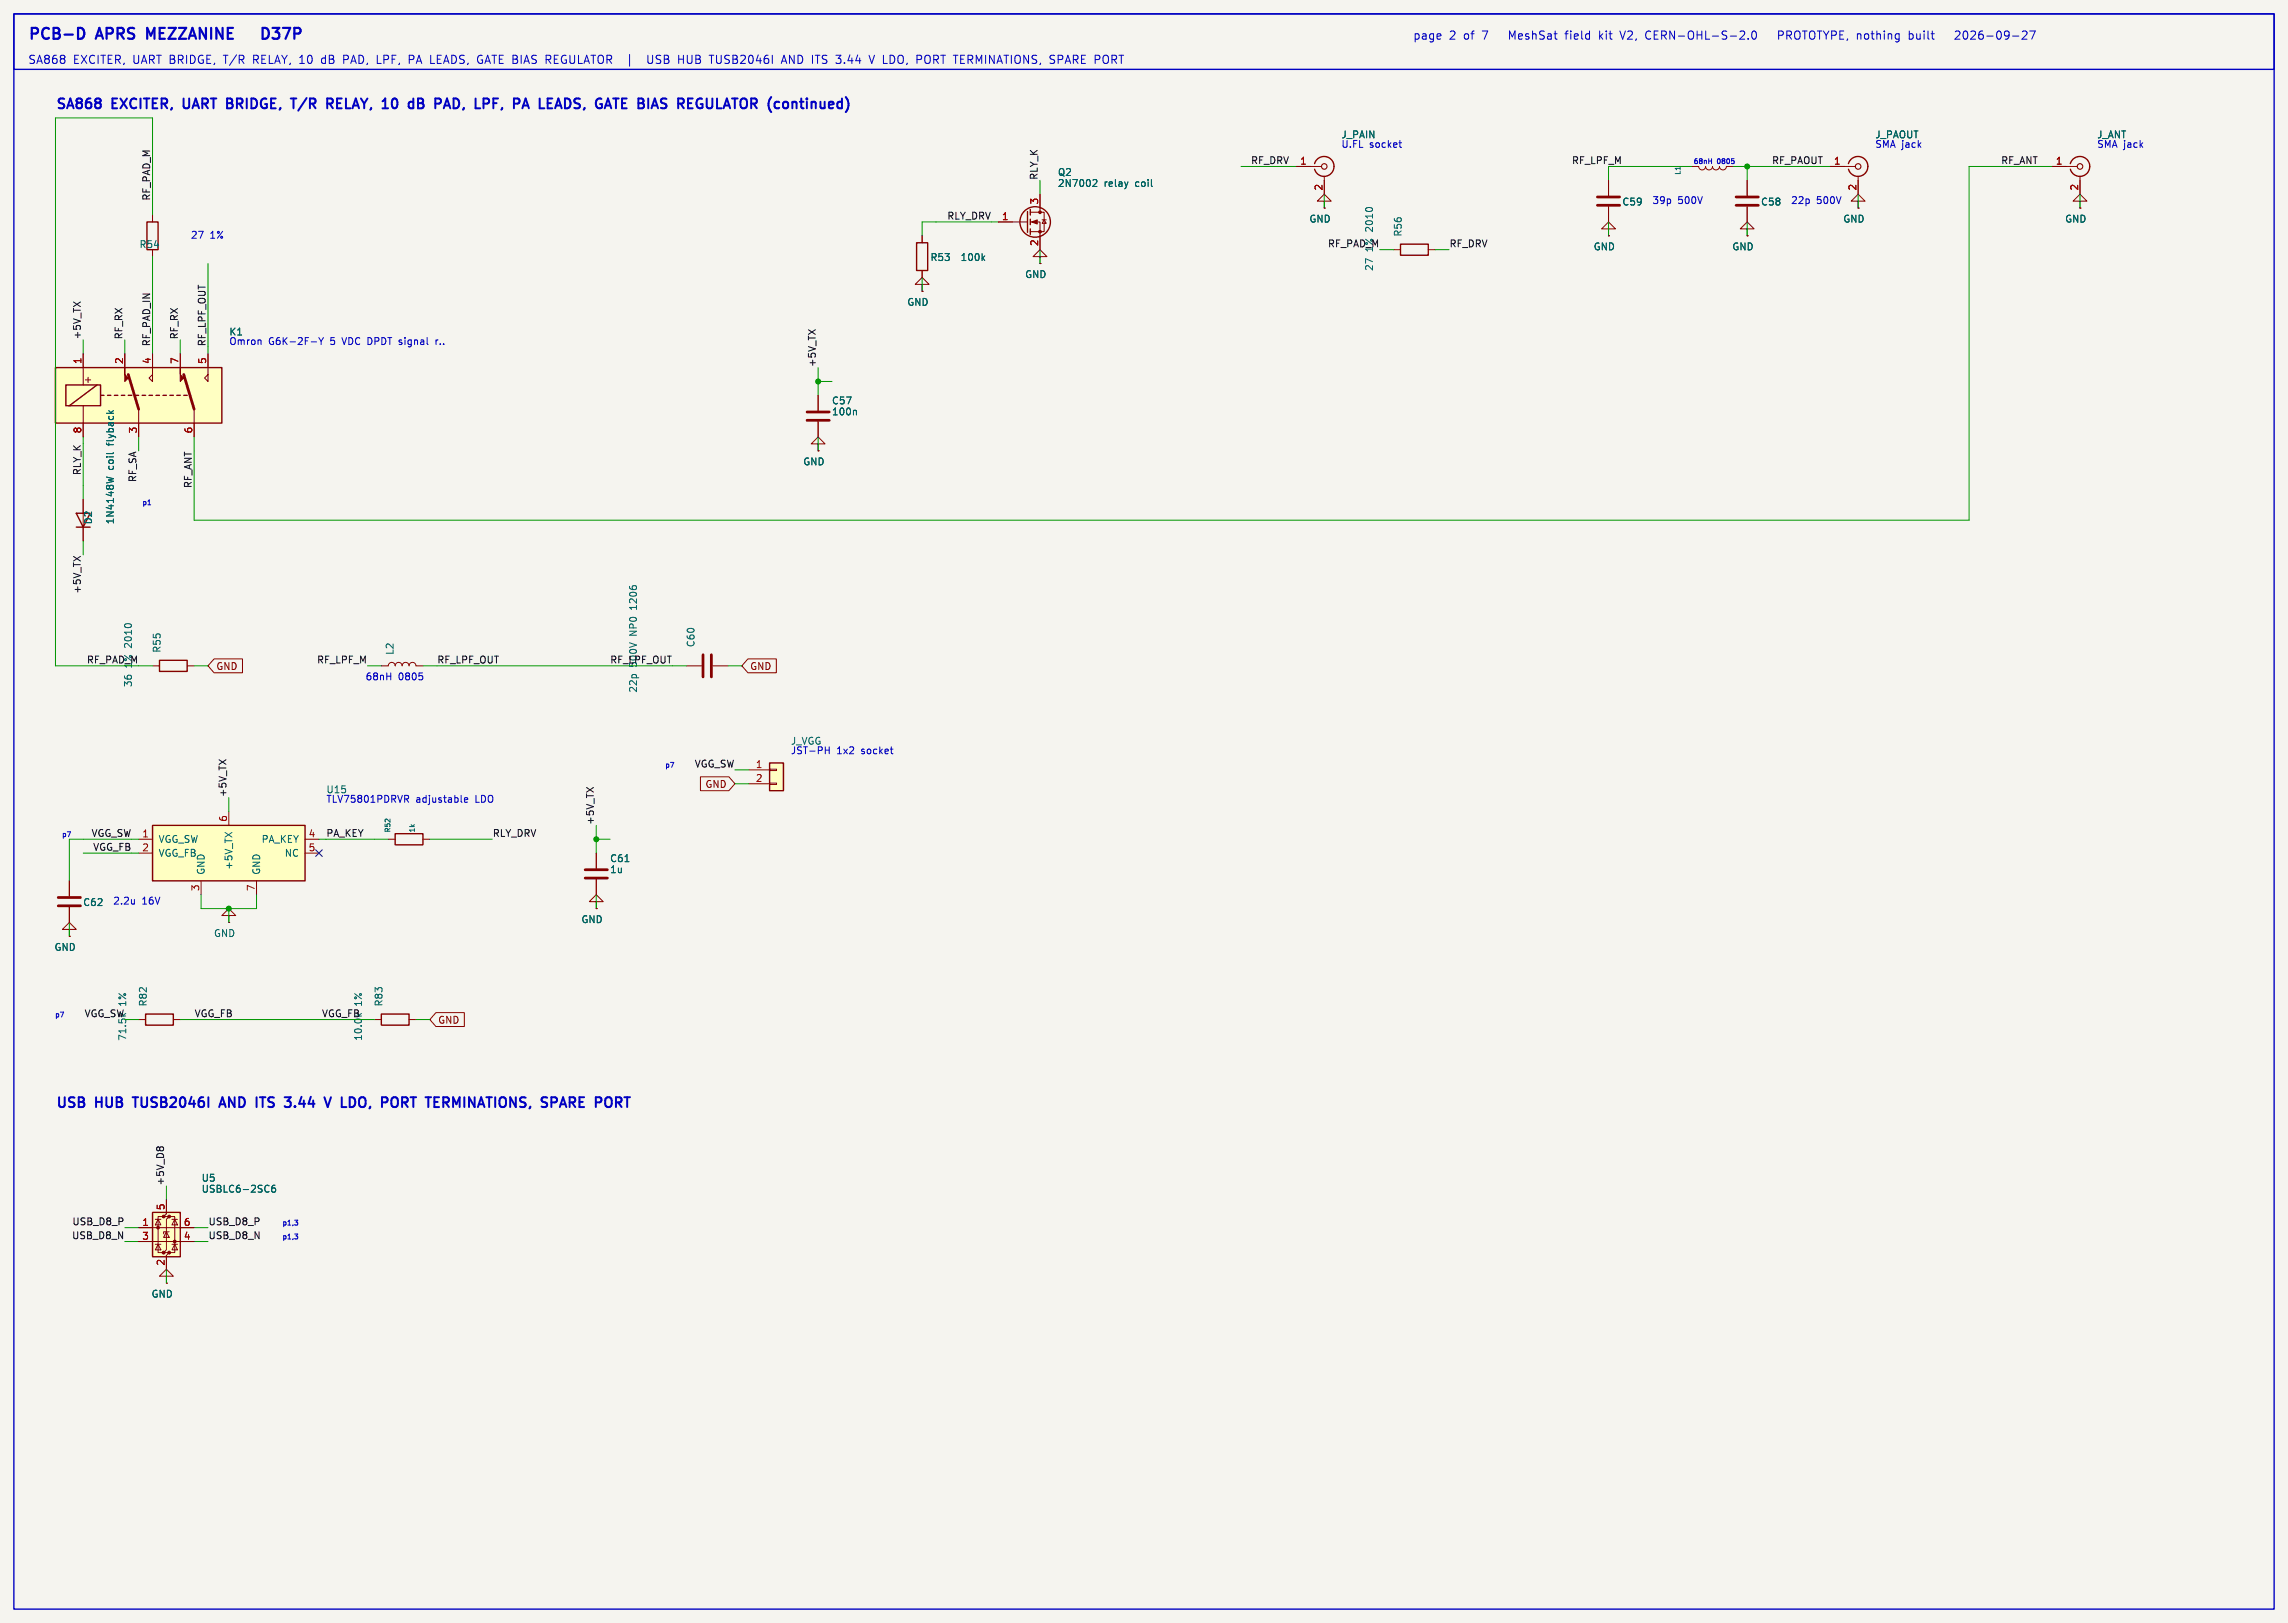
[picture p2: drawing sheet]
<svg xmlns="http://www.w3.org/2000/svg" width="419mm" height="297mm" viewBox="0 0 419 297" stroke-linecap="round" stroke-linejoin="round" font-family="sans-serif">
<defs><g id="words">
<g font-size="2.8" fill="#0000c2">
<text x="5.1" y="7.4">PCB-D</text>
<text x="17.9" y="7.4">APRS</text>
<text x="27.8" y="7.4">MEZZANINE</text>
<text x="51.4" y="7.4">D37P</text>
</g>
<g font-size="2.5" fill="#0000c2">
<text x="10.2" y="20.1">SA868</text>
<text x="20.7" y="20.1">EXCITER,</text>
<text x="34.4" y="20.1">UART BRIDGE,</text>
<text x="55.7" y="20.1">T/R</text>
<text x="62.9" y="20.1">RELAY, 10</text>
<text x="79.3" y="20.1">dB</text>
<text x="84.8" y="20.1">PAD,</text>
<text x="92.9" y="20.1">LPF,</text>
<text x="100.7" y="20.1">PA</text>
<text x="106.1" y="20.1">LEADS,</text>
<text x="117.2" y="20.1">GATE BIAS</text>
<text x="133.6" y="20.1">REGULATOR (continued)</text>
<text x="10.2" y="202.9">USB</text>
<text x="17.7" y="202.9">HUB</text>
<text x="25.3" y="202.9">TUSB2046I</text>
<text x="41.9" y="202.9">AND</text>
<text x="49.2" y="202.9">ITS</text>
<text x="55.2" y="202.9">3.44</text>
<text x="63.3" y="202.9">V</text>
<text x="67" y="202.9">LDO,</text>
<text x="75.1" y="202.9">PORT</text>
<text x="84" y="202.9">TERMINATIONS,</text>
<text x="105.8" y="202.9">SPARE</text>
</g>
<g font-size="2.1" fill="#0000c2">
<text x="5.1" y="11.8">SA868</text>
<text x="13.4" y="11.8">EXCITER, UART BRIDGE,</text>
<text x="41.3" y="11.8">T/R</text>
<text x="46.8" y="11.8">RELAY, 10</text>
<text x="59.6" y="11.8">dB</text>
<text x="63.8" y="11.8">PAD, LPF,</text>
<text x="76.1" y="11.8">PA LEADS, GATE BIAS</text>
<text x="101.8" y="11.8">REGULATOR</text>
<text x="121.1" y="11.8">USB</text>
<text x="126.9" y="11.8">HUB</text>
<text x="132.8" y="11.8">TUSB2046I</text>
<text x="146.2" y="11.8">AND ITS 3.44</text>
<text x="162.7" y="11.8">V LDO, PORT TERMINATIONS, SPARE PORT</text>
<text x="258.8" y="7.4">page</text>
<text x="265.4" y="7.4">2</text>
<text x="268.2" y="7.4">of</text>
<text x="271.7" y="7.4">7</text>
<text x="277" y="7.4">MeshSat</text>
<text x="287.5" y="7.4">field</text>
<text x="293.8" y="7.4">kit</text>
<text x="297.9" y="7.4">V2,</text>
<text x="302.6" y="7.4">CERN-OHL-S-2.0</text>
<text x="327.4" y="7.4">PROTOTYPE, nothing</text>
<text x="351.6" y="7.4">built</text>
<text x="360.6" y="7.4">2026-09-27</text>
</g>
<g font-size="1.8" fill="#006464">
<text x="245.6" y="27.1">U.FL</text>
<text x="245.6" y="25.5">J_PAIN</text>
<text x="343.4" y="25.5">J_PAOUT</text>
<text x="384.1" y="25.5">J_ANT</text>
<text x="193.7" y="32.4">Q2</text>
<text x="193.7" y="34.4">2N7002</text>
<text x="202.2" y="34.4">relay</text>
<text x="208.1" y="34.4">coil</text>
<text x="239.8" y="41">GND</text>
<text x="297.1" y="37.8">C59</text>
<text x="322.5" y="37.8">C58</text>
<text x="337.5" y="41">GND</text>
<text x="378.2" y="41">GND</text>
<text x="25.5" y="45.6">R54</text>
<text x="170.3" y="48">R53</text>
<text x="175.9" y="48">100k</text>
<text x="251.7" y="42.3" transform="rotate(-90 251.7 42.3)">2010</text>
<text x="257" y="43.4" transform="rotate(-90 257 43.4)">R56</text>
<text x="291.8" y="46">GND</text>
<text x="317.2" y="46">GND</text>
<text x="187.7" y="51.1">GND</text>
<text x="251.7" y="49.7" transform="rotate(-90 251.7 49.7)">27</text>
<text x="166.1" y="56.2">GND</text>
<text x="41.9" y="61.6">K1</text>
<text x="152.3" y="76.3">100n</text>
<text x="152.3" y="74.2">C57</text>
<text x="21.1" y="81.4" transform="rotate(-90 21.1 81.4)">flyback</text>
<text x="21.1" y="86.1" transform="rotate(-90 21.1 86.1)">coil</text>
<text x="147" y="85.4">GND</text>
<text x="17" y="96.1" transform="rotate(-90 17 96.1)">D2</text>
<text x="21.1" y="96.1" transform="rotate(-90 21.1 96.1)">1N4148W</text>
<text x="116.9" y="111.3" transform="rotate(-90 116.9 111.3)">1206</text>
<text x="24.4" y="118.5" transform="rotate(-90 24.4 118.5)">2010</text>
<text x="29.6" y="119.6" transform="rotate(-90 29.6 119.6)">R55</text>
<text x="116.9" y="116.3" transform="rotate(-90 116.9 116.3)">NP0</text>
<text x="127.4" y="118.6" transform="rotate(-90 127.4 118.6)">C60</text>
<text x="24.4" y="125.9" transform="rotate(-90 24.4 125.9)">36</text>
<text x="72.3" y="120" transform="rotate(-90 72.3 120)">L2</text>
<text x="116.9" y="126.9" transform="rotate(-90 116.9 126.9)">22p</text>
<text x="144.8" y="136.6">J_VGG</text>
<text x="29" y="154.5">VGG_SW</text>
<text x="47.8" y="154.5">PA_KEY</text>
<text x="29" y="157.1">VGG_FB</text>
<text x="37.7" y="160.3" transform="rotate(-90 37.7 160.3)">GND</text>
<text x="42.8" y="159.4" transform="rotate(-90 42.8 159.4)">+5V_TX</text>
<text x="47.9" y="160.3" transform="rotate(-90 47.9 160.3)">GND</text>
<text x="52.1" y="157.1">NC</text>
<text x="111.7" y="160.1">1u</text>
<text x="111.7" y="158.1">C61</text>
<text x="15.1" y="166.1">C62</text>
<text x="39.1" y="171.8">GND</text>
<text x="106.4" y="169.2">GND</text>
<text x="9.9" y="174.3">GND</text>
<text x="23.3" y="184.2" transform="rotate(-90 23.3 184.2)">1%</text>
<text x="27.1" y="184.4" transform="rotate(-90 27.1 184.4)">R82</text>
<text x="66.5" y="184.2" transform="rotate(-90 66.5 184.2)">1%</text>
<text x="70.3" y="184.4" transform="rotate(-90 70.3 184.4)">R83</text>
<text x="23.3" y="190.7" transform="rotate(-90 23.3 190.7)">71.5k</text>
<text x="36.8" y="218.6">USBLC6-2SC6</text>
<text x="36.8" y="216.6">U5</text>
<text x="27.7" y="237.8">GND</text>
</g>
<g font-size="1.8" fill="#0000c2">
<text x="250.8" y="27.1">socket</text>
<text x="343.4" y="27.1">SMA jack</text>
<text x="384" y="27.1">SMA jack</text>
<text x="302.6" y="37.4">39p</text>
<text x="307.3" y="37.4">500V</text>
<text x="328" y="37.4">22p</text>
<text x="332.7" y="37.4">500V</text>
<text x="34.9" y="43.8">27</text>
<text x="38.5" y="43.8">1%</text>
<text x="41.9" y="63.2">Omron</text>
<text x="49.2" y="63.2">G6K-2F-Y</text>
<text x="60.6" y="63.2">5</text>
<text x="63" y="63.2">VDC DPDT signal</text>
<text x="80.7" y="63.2">r..</text>
<text x="66.9" y="124.7">68nH</text>
<text x="72.9" y="124.7">0805</text>
<text x="144.8" y="138.2">JST-PH</text>
<text x="153.3" y="138.2">1x2</text>
<text x="157.9" y="138.2">socket</text>
<text x="59.7" y="147.1">TLV75801PDRVR</text>
<text x="59.7" y="145.4">U15</text>
<text x="76.2" y="147.1">adjustable</text>
<text x="87.2" y="147.1">LDO</text>
<text x="20.6" y="165.7">2.2u</text>
<text x="26" y="165.7">16V</text>
</g>
<g font-size="1.8" fill="#0f0f0f">
<text x="190.2" y="33" transform="rotate(-90 190.2 33)">RLY_K</text>
<text x="229.1" y="30.1">RF_DRV</text>
<text x="324.5" y="30.1">RF_PAOUT</text>
<text x="366.5" y="30.1">RF_ANT</text>
<text x="27.6" y="36.8" transform="rotate(-90 27.6 36.8)">RF_PAD_M</text>
<text x="173.4" y="40.3">RLY_DRV</text>
<text x="243.2" y="45.4">RF_PAD_M</text>
<text x="251.7" y="46.1" transform="rotate(-90 251.7 46.1)">1%</text>
<text x="265.4" y="45.4">RF_DRV</text>
<text x="14.9" y="62.2" transform="rotate(-90 14.9 62.2)">+5V_TX</text>
<text x="22.5" y="62.2" transform="rotate(-90 22.5 62.2)">RF_RX</text>
<text x="27.6" y="63.5" transform="rotate(-90 27.6 63.5)">RF_PAD_IN</text>
<text x="32.7" y="62.2" transform="rotate(-90 32.7 62.2)">RF_RX</text>
<text x="37.8" y="63.5" transform="rotate(-90 37.8 63.5)">RF_LPF_OUT</text>
<text x="149.5" y="67.3" transform="rotate(-90 149.5 67.3)">+5V_TX</text>
<text x="14.9" y="87.1" transform="rotate(-90 14.9 87.1)">RLY_K</text>
<text x="25.1" y="88.4" transform="rotate(-90 25.1 88.4)">RF_SA</text>
<text x="35.2" y="89.5" transform="rotate(-90 35.2 89.5)">RF_ANT</text>
<text x="14.9" y="108.8" transform="rotate(-90 14.9 108.8)">+5V_TX</text>
<text x="15.8" y="121.6">RF_PAD_M</text>
<text x="24.4" y="122.3" transform="rotate(-90 24.4 122.3)">1%</text>
<text x="58" y="121.6">RF_LPF_M</text>
<text x="80" y="121.6">RF_LPF_OUT</text>
<text x="111.7" y="121.6">RF_LPF_OUT</text>
<text x="116.9" y="122.2" transform="rotate(-90 116.9 122.2)">500V</text>
<text x="127.2" y="140.6">VGG_SW</text>
<text x="41.6" y="146.1" transform="rotate(-90 41.6 146.1)">+5V_TX</text>
<text x="16.7" y="153.3">VGG_SW</text>
<text x="17" y="155.9">VGG_FB</text>
<text x="59.7" y="153.3">PA_KEY</text>
<text x="90.2" y="153.3">RLY_DRV</text>
<text x="108.9" y="151.1" transform="rotate(-90 108.9 151.1)">+5V_TX</text>
<text x="15.4" y="186.3">VGG_SW</text>
<text x="35.6" y="186.3">VGG_FB</text>
<text x="58.9" y="186.3">VGG_FB</text>
<text x="66.5" y="190.7" transform="rotate(-90 66.5 190.7)">10.0k</text>
<text x="30.1" y="217.2" transform="rotate(-90 30.1 217.2)">+5V_D8</text>
<text x="13.1" y="227">USB_D8_N</text>
<text x="13.2" y="224.4">USB_D8_P</text>
<text x="38.1" y="227">USB_D8_N</text>
<text x="38.1" y="224.4">USB_D8_P</text>
</g>
<g font-size="1.8" fill="#a90000">
<text x="238.1" y="30.2">1</text>
<text x="242.3" y="35" transform="rotate(-90 242.3 35)">2</text>
<text x="335.8" y="30.2">1</text>
<text x="340.1" y="35" transform="rotate(-90 340.1 35)">2</text>
<text x="376.5" y="30.2">1</text>
<text x="380.7" y="35" transform="rotate(-90 380.7 35)">2</text>
<text x="183.4" y="40.4">1</text>
<text x="190.2" y="37.5" transform="rotate(-90 190.2 37.5)">3</text>
<text x="190.2" y="45.2" transform="rotate(-90 190.2 45.2)">2</text>
<text x="15" y="66.7" transform="rotate(-90 15 66.7)">1</text>
<text x="22.6" y="66.7" transform="rotate(-90 22.6 66.7)">2</text>
<text x="27.7" y="66.7" transform="rotate(-90 27.7 66.7)">4</text>
<text x="32.8" y="66.7" transform="rotate(-90 32.8 66.7)">7</text>
<text x="37.8" y="66.7" transform="rotate(-90 37.8 66.7)">5</text>
<text x="15" y="79.4" transform="rotate(-90 15 79.4)">8</text>
<text x="25.1" y="79.4" transform="rotate(-90 25.1 79.4)">3</text>
<text x="35.3" y="79.4" transform="rotate(-90 35.3 79.4)">6</text>
<text x="138.4" y="140.7">1</text>
<text x="138.4" y="143.3">2</text>
<text x="26" y="153.4">1</text>
<text x="26" y="156">2</text>
<text x="41.7" y="150.6" transform="rotate(-90 41.7 150.6)">6</text>
<text x="56.4" y="153.4">4</text>
<text x="56.4" y="156">5</text>
<text x="36.6" y="163.3" transform="rotate(-90 36.6 163.3)">3</text>
<text x="46.7" y="163.3" transform="rotate(-90 46.7 163.3)">7</text>
<text x="30.2" y="221.7" transform="rotate(-90 30.2 221.7)">5</text>
<text x="26" y="224.5">1</text>
<text x="26" y="227.1">3</text>
<text x="33.6" y="224.5">6</text>
<text x="33.6" y="227.1">4</text>
<text x="30.2" y="231.8" transform="rotate(-90 30.2 231.8)">2</text>
</g>
<text font-size="1.8" fill="#009600" x="287.8" y="30.1">RF_LPF_M</text>
<g font-size="1.8" fill="#840000">
<text x="15.2" y="70.3">+</text>
<text x="39.5" y="122.9">GND</text>
<text x="137.3" y="122.9">GND</text>
<text x="129.1" y="144.5">GND</text>
<text x="80.2" y="187.6">GND</text>
</g>
<g font-size="1.3" fill="#006464">
<text x="308" y="32.1" transform="rotate(-90 308 32.1)">L1</text>
<text x="71.7" y="152.6" transform="rotate(-90 71.7 152.6)">R52</text>
<text x="76.2" y="152.6" transform="rotate(-90 76.2 152.6)">1k</text>
</g>
<g font-size="1.3" fill="#0000c2">
<text x="310.2" y="30.1">68nH</text>
<text x="314.6" y="30.1">0805</text>
<text x="26" y="92.5">p1</text>
<text x="121.8" y="140.6">p7</text>
<text x="11.3" y="153.3">p7</text>
<text x="10" y="186.3">p7</text>
<text x="51.6" y="224.4">p1,3</text>
<text x="51.6" y="227">p1,3</text>
</g>
</g></defs>
<path d="M-.1 0h419.2v297.2h-419.2z" fill="#f5f4ef" stroke="#f5f4ef" stroke-width=".18"/>
<path d="M26.9 40.6h2.1v5.1h-2.1z" fill="none" stroke="#840000" stroke-width=".25"/>
<path d="M27.9 39.4v1.2M27.9 45.7v1.3M149.9 81.3h1.2l-1.2-1.3-1.3 1.3h1.3v1.2M149.9 82.5h.1M69.8 121.9h1.3a.64 .64 0 0 1 .7-.6 .64 .64 0 0 1 .6 .6 .64 .64 0 0 1 .6-.6 .64 .64 0 0 1 .7 .6 .64 .64 0 0 1 .6-.6 .64 .64 0 0 1 .6 .6 .64 .64 0 0 1 .7-.6 .64 .64 0 0 1 .6 .6h1.3" fill="none" stroke="#840000" stroke-width=".18"/>
<path d="M141 139.7h2.5v5.1h-2.5z" fill="#ffffc2"/>
<path d="M141 139.7h2.5v5.1h-2.5z" fill="none" stroke="#840000" stroke-width=".25"/>
<path d="M137.2 141h3.8M137.2 143.5h3.8M141 140.8h1.2v.3h-1.2zM141 143.4h1.2v.2h-1.2zM12.7 170.2h1.3l-1.3-1.3-1.3 1.3h1.3v1.2M12.7 171.4h.1M12.7 161.3v2.8M12.7 166.1v2.8M30.5 233.7h1.2l-1.2-1.3-1.3 1.3h1.3v1.2M30.5 234.9h.1" fill="none" stroke="#840000" stroke-width=".18"/>
<path d="M10.7 164.3h4M10.7 165.9h4" fill="none" stroke="#840000" stroke-width=".51"/>
<path d="M10.2 67.3h30.4v10.2h-30.4z" fill="#ffffc2"/>
<g fill="none" stroke="#840000" stroke-width=".25">
<path d="M338.6 30a1.82 1.82 0 0 1 2-1.3 1.82 1.82 0 0 1 1.5 1.8M342.1 30.5a1.81 1.81 0 0 1-1.5 1.8 1.81 1.81 0 0 1-2-1.3M10.2 67.3h30.4v10.2h-30.4zM12.1 70.5h6.3v3.8h-6.3zM17.8 70.5l-5.1 3.8M18.4 72.4h.6M19.7 72.4h.6M21 72.4h.6M22.2 72.4h.7M23.5 72.4h.6M24.8 72.4h.6M26 72.4h.7"/>
<path d="M27.3 72.4h.6M28.6 72.4h.6M29.8 72.4h.7M31.1 72.4h.6M32.4 72.4h.6M33.7 72.4h.6M14 94h2.5l-1.3 2.5zM14 96.5h2.5M29.2 120.9h5.1v2h-5.1z"/>
</g>
<g fill="none" stroke="#840000" stroke-width=".18">
<path d="M335.3 30.5h4.6M340.4 36.8h1.2l-1.2-1.2-1.3 1.2h1.3v1.3M340.4 38.1h.1M340.4 32.3v3.3M15.2 64.8v5.7M15.2 74.3v5.7M22.9 64.8v2.5M25.4 74.9v5.1M27.9 64.8v5l-.6-.6 .6-.6M33 64.8v2.5M35.6 74.9v5.1M38.1 64.8v5l-.6-.6 .6-.6"/>
<path d="M149.9 72.4v2.8M149.9 77.2v2.8M15.2 91.4v2.6M15.2 96.5v2.6M27.9 121.9h1.3M34.3 121.9h1.3"/>
</g>
<g fill="#840000" stroke="#840000" stroke-width=".18">
<path d="M22.9 67.3v1.3l.6 .6-.6 .6z"/>
<path d="M33 67.3v1.3l.7 .6-.7 .6z"/>
</g>
<path d="M23.5 68.6l1.9 6.3M33.7 68.6l1.9 6.3M147.8 75.4h4.1M147.8 77h4.1" fill="none" stroke="#840000" stroke-width=".51"/>
<path d="M19.9 75.2l.5 .5M20.8 75.2l-.5 .4M156.7 75.1l.2 .2v.7M19.5 87.4l1.3 .3M20.8 82.9l-.1 .1" fill="none" stroke="#006464" stroke-width=".18"/>
<circle cx="340.4" cy="30.5" r=".51" fill="none" stroke="#840000" stroke-width=".2"/>
<path d="M27.9 222h5.1v8.1h-5.1z" fill="#ffffc2"/>
<g fill="#840000" stroke="#840000" stroke-width=".18">
<path d="M189 40.6l1-.3v.7z"/>
<circle cx="29" cy="224.8" r=".25"/>
<circle cx="30" cy="222.8" r=".25"/>
<circle cx="30" cy="229.4" r=".25"/>
<circle cx="31" cy="222.8" r=".25"/>
<circle cx="31" cy="229.4" r=".25"/>
<circle cx="32" cy="227.3" r=".25"/>
<circle cx="190.5" cy="38.9" r=".25"/>
<circle cx="190.5" cy="42.4" r=".25"/>
</g>
<g fill="none" stroke="#840000" stroke-width=".18">
<path d="M188.7 38.9h2.6v3.5h-2.6M190.5 35.6v3.3M237.5 30.5h4.6M242.6 36.8h1.2l-1.2-1.2-1.3 1.2h1.3v1.3M242.6 38.1h.1M242.6 32.3v3.3M294.6 33v2.8M294.6 37.8v2.8M311.1 30.5a.64 .64 0 0 0 .7 .6 .64 .64 0 0 0 .6-.6 .64 .64 0 0 0 .7 .6 .64 .64 0 0 0 .6-.6 .64 .64 0 0 0 .6 .6 .64 .64 0 0 0 .7-.6 .64 .64 0 0 0 .6 .6 .64 .64 0 0 0 .6-.6M320 33v2.8M320 37.8v2.8M375.9 30.5h4.6"/>
<path d="M381 36.8h1.3l-1.3-1.2-1.3 1.2h1.3v1.3M381 38.1h.1M381 32.3v3.3M168.9 52.1h1.3l-1.3-1.3-1.3 1.3h1.3v1.2M168.9 53.3h.1M168.9 43.2v1.2M168.9 49.5v1.3M182.9 40.6h5.3M188.7 40.6h1.8v5.1M190.5 47h1.3l-1.3-1.3-1.3 1.3h1.3v1.3M190.5 48.3h.1M190.9 40.3h.7"/>
<path d="M191.3 40.3l.3 .6h-.7zM255.3 45.7h1.2M261.6 45.7h1.3M294.6 41.9h1.3l-1.3-1.3-1.2 1.3h1.2v1.3M294.6 43.2h.1M320 41.9h1.3l-1.3-1.3-1.2 1.3h1.2v1.3M320 43.2h.1M125.7 121.9h2.8M130.6 121.9h2.7M109.2 156.2v2.8M109.2 165.1h1.3l-1.3-1.3-1.3 1.3h1.3v1.3M109.2 166.4h.1"/>
<path d="M109.2 161v2.8M25.4 186.7h1.3M31.7 186.7h1.3M30.5 219.7v2.5l-.5 .6h1l-.5 .5v5.6l-.5 .5h1l-.5 .5v2.5M25.4 224.8h10.2M25.4 227.3h10.2M28.4 227.8h1.1M28.4 223.3h1.1M29 223.3l.5 1h-1.1zM29 227.8l.5 1.1h-1.1zM30 222.8h-1v6.6h1M30.5 225.6l.5 1h-1z"/>
<path d="M31 225.6h-1v.3M31 222.8h1v6.6h-1M31.5 227.8h1M31.5 223.3h1M32 223.3l.5 1h-1zM32 227.8l.5 1.1h-1z"/>
</g>
<g fill="none" stroke="#840000" stroke-width=".25">
<path d="M188.2 38.7v3.8M188.7 38.4v1M240.8 30a1.81 1.81 0 0 1 2.8-1 1.81 1.81 0 0 1 0 2.9 1.81 1.81 0 0 1-2.8-.9M379.2 30a1.81 1.81 0 0 1 2.8-1 1.81 1.81 0 0 1 0 2.9 1.81 1.81 0 0 1-2.8-.9M167.9 44.4h2v5.1h-2zM188.7 40.1v1M188.7 41.9v1M256.5 44.7h5.1v2h-5.1zM26.7 185.7h5v2h-5zM27.9 222h5.1v8.1h-5.1z"/>
<circle cx="189.6" cy="40.6" r="2.79"/>
</g>
<path d="M200.4 32.9h.4l.1 .3-.8 .9h.8M180 47.2l.4 .5M180.4 46.9l-.5 .4M114.5 157.8h.7M50.4 217l-.4 .1a.86 .86 0 0 0 0 1.2l.4-.1 .1-.4-.3-.3-.3 .1-.1 .2" fill="none" stroke="#006464" stroke-width=".18"/>
<g fill="none" stroke="#840000" stroke-width=".2">
<circle cx="242.6" cy="30.5" r=".51"/>
<circle cx="381" cy="30.5" r=".51"/>
</g>
<path d="M292.6 36.1h4.1M292.6 37.6h4.1M318 36.1h4.1M318 37.6h4.1M128.8 119.9v4.1M130.3 119.9v4.1M107.2 159.3h4.1M107.2 160.8h4.1" fill="none" stroke="#840000" stroke-width=".51"/>
<path d="M27.9 151.1h28v10.2h-28z" fill="#ffffc2"/>
<path d="M27.9 151.1h28v10.2h-28zM72.4 152.7h5.1v2h-5.1zM69.8 185.7h5.1v2h-5.1z" fill="none" stroke="#840000" stroke-width=".25"/>
<g fill="none" stroke="#840000" stroke-width=".18">
<path d="M190.5 35.6v2.5M237.5 30.5h2.5M242.6 38.1h.1M242.6 33v2.6M294.6 33v2.8M294.6 37.8v2.8M320 33v2.8M320 37.8v2.8M335.3 30.5h2.5M340.4 38.1h.1M340.4 33v2.6M375.9 30.5h2.6"/>
<path d="M381 38.1h.1M381 33v2.6M168.9 53.3h.1M168.9 43.2v1.2M168.9 49.5v1.3M182.9 40.6h2.5M190.5 48.3h.1M190.5 43.2v2.5M294.6 43.2h.1M320 43.2h.1M15.2 64.8v2.5M15.2 77.5v2.5"/>
<path d="M22.9 64.8v2.5M25.4 77.5v2.5M27.9 64.8v2.5M33 64.8v2.5M35.6 77.5v2.5M38.1 64.8v2.5M149.9 72.4v2.8M149.9 77.2v2.8M15.2 91.4v2.6M15.2 96.5v2.6M149.9 82.5h.1M39.2 120.6h5.2v2.6h-5.2l-1.1-1.3z"/>
<path d="M137 120.6h5.2v2.6h-5.2l-1.1-1.3zM25.4 153.7h2.5M25.4 156.2h2.5M41.9 148.6v2.5M55.9 153.7h2.5M55.9 156.2h2.5M71.1 153.7h1.3M77.5 153.7h1.2M109.2 156.2v2.8M128.3 142.2h5.2l1.1 1.3-1.1 1.3h-5.2zM12.7 171.4h.1M12.7 161.3v2.8"/>
<path d="M12.7 166.1v2.8M36.8 161.3v2.5M41.9 167.6h1.3l-1.3-1.2-1.3 1.2h1.3v1.3M41.9 168.9h.1M47 161.3v2.5M109.2 166.4h.1M109.2 161v2.8M68.6 186.7h1.2M74.9 186.7h1.3M79.9 185.4h5.2v2.6h-5.2l-1.2-1.3zM30.5 219.7v2.5M25.4 224.8h2.5"/>
<path d="M25.4 227.3h2.5M30.5 234.9h.1M30.5 229.9v2.5M33 224.8h2.6M33 227.3h2.6"/>
</g>
<path d="M28.7 210.2l.2-.2 .3 .2 .3-.2h.2l.3 .2" fill="none" stroke="#0f0f0f" stroke-width=".18"/>
<g fill="none" stroke="#009600" stroke-width=".18">
<path d="M27.9 39.4v-17.8h-17.7v100.3h17.7M190.5 33v2.6M227.3 30.5h10.2M242.6 35.6v2.5M294.6 30.5v2.5M297.2 30.5h12.7M317.5 30.5h17.8M320 30.5v2.5M340.4 35.6v2.5M375.9 30.5h-15.2v64.7h-325.1v-15.2M381 35.6v2.5M27.9 47v17.8"/>
<path d="M38.1 48.3v16.5M168.9 50.8v2.5M182.9 40.6h-14v2.6M190.5 45.7v2.6M252.7 45.7h2.6M262.9 45.7h2.5M294.6 40.6v2.6M320 40.6v2.6M15.2 62.2v2.6M22.9 62.2v2.6M33 62.2v2.6M149.9 69.8h2.5"/>
<path d="M149.9 67.3v5.1M15.2 80v11.4M15.2 99.1v2.5M25.4 80v2.5M149.9 80v2.5M35.6 121.9h2.5M67.3 121.9h2.5M77.5 121.9h48.2M133.3 121.9h2.6M15.2 156.2h10.2M25.4 153.7h-12.7v7.6M41.9 146v2.6"/>
<path d="M58.4 153.7h12.7M78.7 153.7h11.5M109.2 153.7h2.6M109.2 151.1v5.1M134.6 143.5h2.6M134.6 141h2.6M12.7 168.9v2.5M36.8 163.8v2.6h10.2v-2.6M41.9 166.4v2.5M109.2 163.8v2.6M22.9 186.7h2.5M33 186.7h35.6"/>
<path d="M76.2 186.7h2.5M30.5 217.2v2.5M22.9 224.8h2.5M22.9 227.3h2.5M30.5 232.4v2.5M35.6 224.8h2.5M35.6 227.3h2.5"/>
</g>
<path d="M57.8 155.6l1.2 1.2M59 155.6l-1.2 1.2" fill="none" stroke="#000084" stroke-width=".18"/>
<g fill="none" stroke="#0000c2" stroke-width=".18">
<path d="M59 10.8v.7M63 10.9h.5M63.5 10.1h-.5v1.5M75 10.1h.5M75 10.9h.5M118.7 10.1v1.2l.3 .3 .4-.1 .1-.2v-1.2M120.2 11.5l.6 .1M120.8 10.1h-.3l-.3 .3 .1 .4 .5 .1M126 11.5l.5 .1M132.1 11.3l-.3 .3M144.6 11.6v-1.5l.9 1.5M161.8 10.1v1.5h.7"/>
<path d="M286.7 6.2h.5M293 5.7v1.5M293.2 6.6l.4 .6M293.6 6.2l-.6 .5M296.7 5.7l.5 1.5M301.5 6.8l.2 .3 .4 .1M302.1 5.7h-.4l-.2 .3M320.2 7v.2M321 5.8l.2-.1a.8 .8 0 0 1 .5 .7 .8 .8 0 0 1-.5 .8l-.2-.2-.1-.4zM325.8 6.5l.7-.1 .2-.2-.1-.4-.2-.1h-.6v1.5M349.7 6.2h.5l.2 .3v.4l-.1 .2h-.6M349.7 5.7v1.5"/>
<path d="M358.2 5.8l.5-.1 .2 .1 .1 .3-.9 1.1h.9M359.9 5.7a.94 .94 0 0 0 0 1.5M371.8 5.7h1l-.6 1.5M256.2 26.1h.5M256.5 26.9l.2 .1M313 29.5h.5M313.5 29.1v.9M57 62.6h1M58.4 61.8l.4 .7M58.8 62.5v.6M59.2 61.8l-.4 .7M79.9 62.2v.9"/>
<path d="M80.2 62.2l-.3 .3M27.1 92.4h.5M77.4 123.8v.6M151.2 137.4h.7M151.9 136.7v1.3M74.1 145.6h.5l.2 .3-.1 .3-.6 .1M74.4 146.3l.4 .6M85.1 146.5l.6-.1-.1-.3h-.3l-.2 .1v.6h.5M24.6 164.7v.8M24.6 165.4v.1M54 223.4h.5l-.3 .4M54 226h.5l-.3 .3"/>
<path d="M54.5 223.8v.5M54.5 226.3v.5"/>
</g>
<path d="M14.3 5.1a1.05 1.05 0 0 1 1.1 .7 1.05 1.05 0 0 1-.3 1.2l-.8 .1M27.6 6.5l-.6-1.4v2M48.1 5.1a1.05 1.05 0 0 1 1.1 .7 1.05 1.05 0 0 1-.3 1.2l-.8 .1zM49.9 5.1h1.3l-.7 .8h.3M49.9 6.9l.3 .2h.6" fill="none" stroke="#0000c2" stroke-width=".4"/>
<g fill="none" stroke="#0000c2" stroke-width=".36">
<path d="M33.6 18l.1 1.7M53.3 18h1M56.2 17.9l-1.6 2.4M59.9 18h.7a.49 .49 0 0 1 .4 .5 .49 .49 0 0 1-.4 .5h-.7M60.4 19l.6 .8M61.7 18.9h.6M62.6 18h-.9v1.8h.9M77.2 18.9a.48 .48 0 0 1 .4 .4 .48 .48 0 0 1-.3 .5M77.3 18.1l.2 .3-.2 .4M83.1 18a.91 .91 0 0 1 1 .9 .91 .91 0 0 1-1 .9M92 19.7l-.2 .4M98.9 19.8h.8"/>
<path d="M105.2 19.7l.3 .1M105.5 18l-.3 .4 .1 .3 .2 .2M132.7 19.3h.9M133.1 18l-.6 1.8M24.3 200.9h1M40.1 202.7l.6-1.8 .6 1.8M40.3 202.2h.9M47.6 200.9h1M48.1 200.9v1.8M54 202.5v.2M65.8 202.1a.6 .6 0 0 0 .7 .6M66.5 200.9a.6 .6 0 0 0-.7 .6"/>
<path d="M73.7 200.9l.8 .1M74.1 201.9l.6 .8M74.5 201.8l-.8 .1M83.6 202.2l-.6-1.3v1.8M104.3 200.9l.9 .1M104.8 201.9l.6 .8M105.2 201.8l-.9 .1M114.4 200.9h1"/>
</g>
<path d="M2.5 2.5h414.1v10.2h-414.1zM2.5 2.5h414.1v292.1h-414.1z" fill="none" stroke="#0000c2" stroke-width=".25"/>
<path d="M200.4 32.9h.4l.1 .3-.8 .9h.8M180 47.2l.4 .5M180.4 46.9l-.5 .4M19.9 75.2l.5 .5M20.8 75.2l-.5 .4M156.7 75.1l.2 .2v.7M19.5 87.4l1.3 .3M20.8 82.9l-.1 .1M114.5 157.8h.7M50.4 217l-.4 .1a.86 .86 0 0 0 0 1.2l.4-.1 .1-.4-.3-.3-.3 .1-.1 .2" fill="none" stroke="#006464" stroke-width=".18"/>
<g fill="#009600" stroke="#009600" stroke-width=".18">
<circle cx="320" cy="30.5" r=".46"/>
<circle cx="149.9" cy="69.8" r=".46"/>
<circle cx="41.9" cy="166.4" r=".46"/>
<circle cx="109.2" cy="153.7" r=".46"/>
</g>
<use href="#words"/>
</svg>
